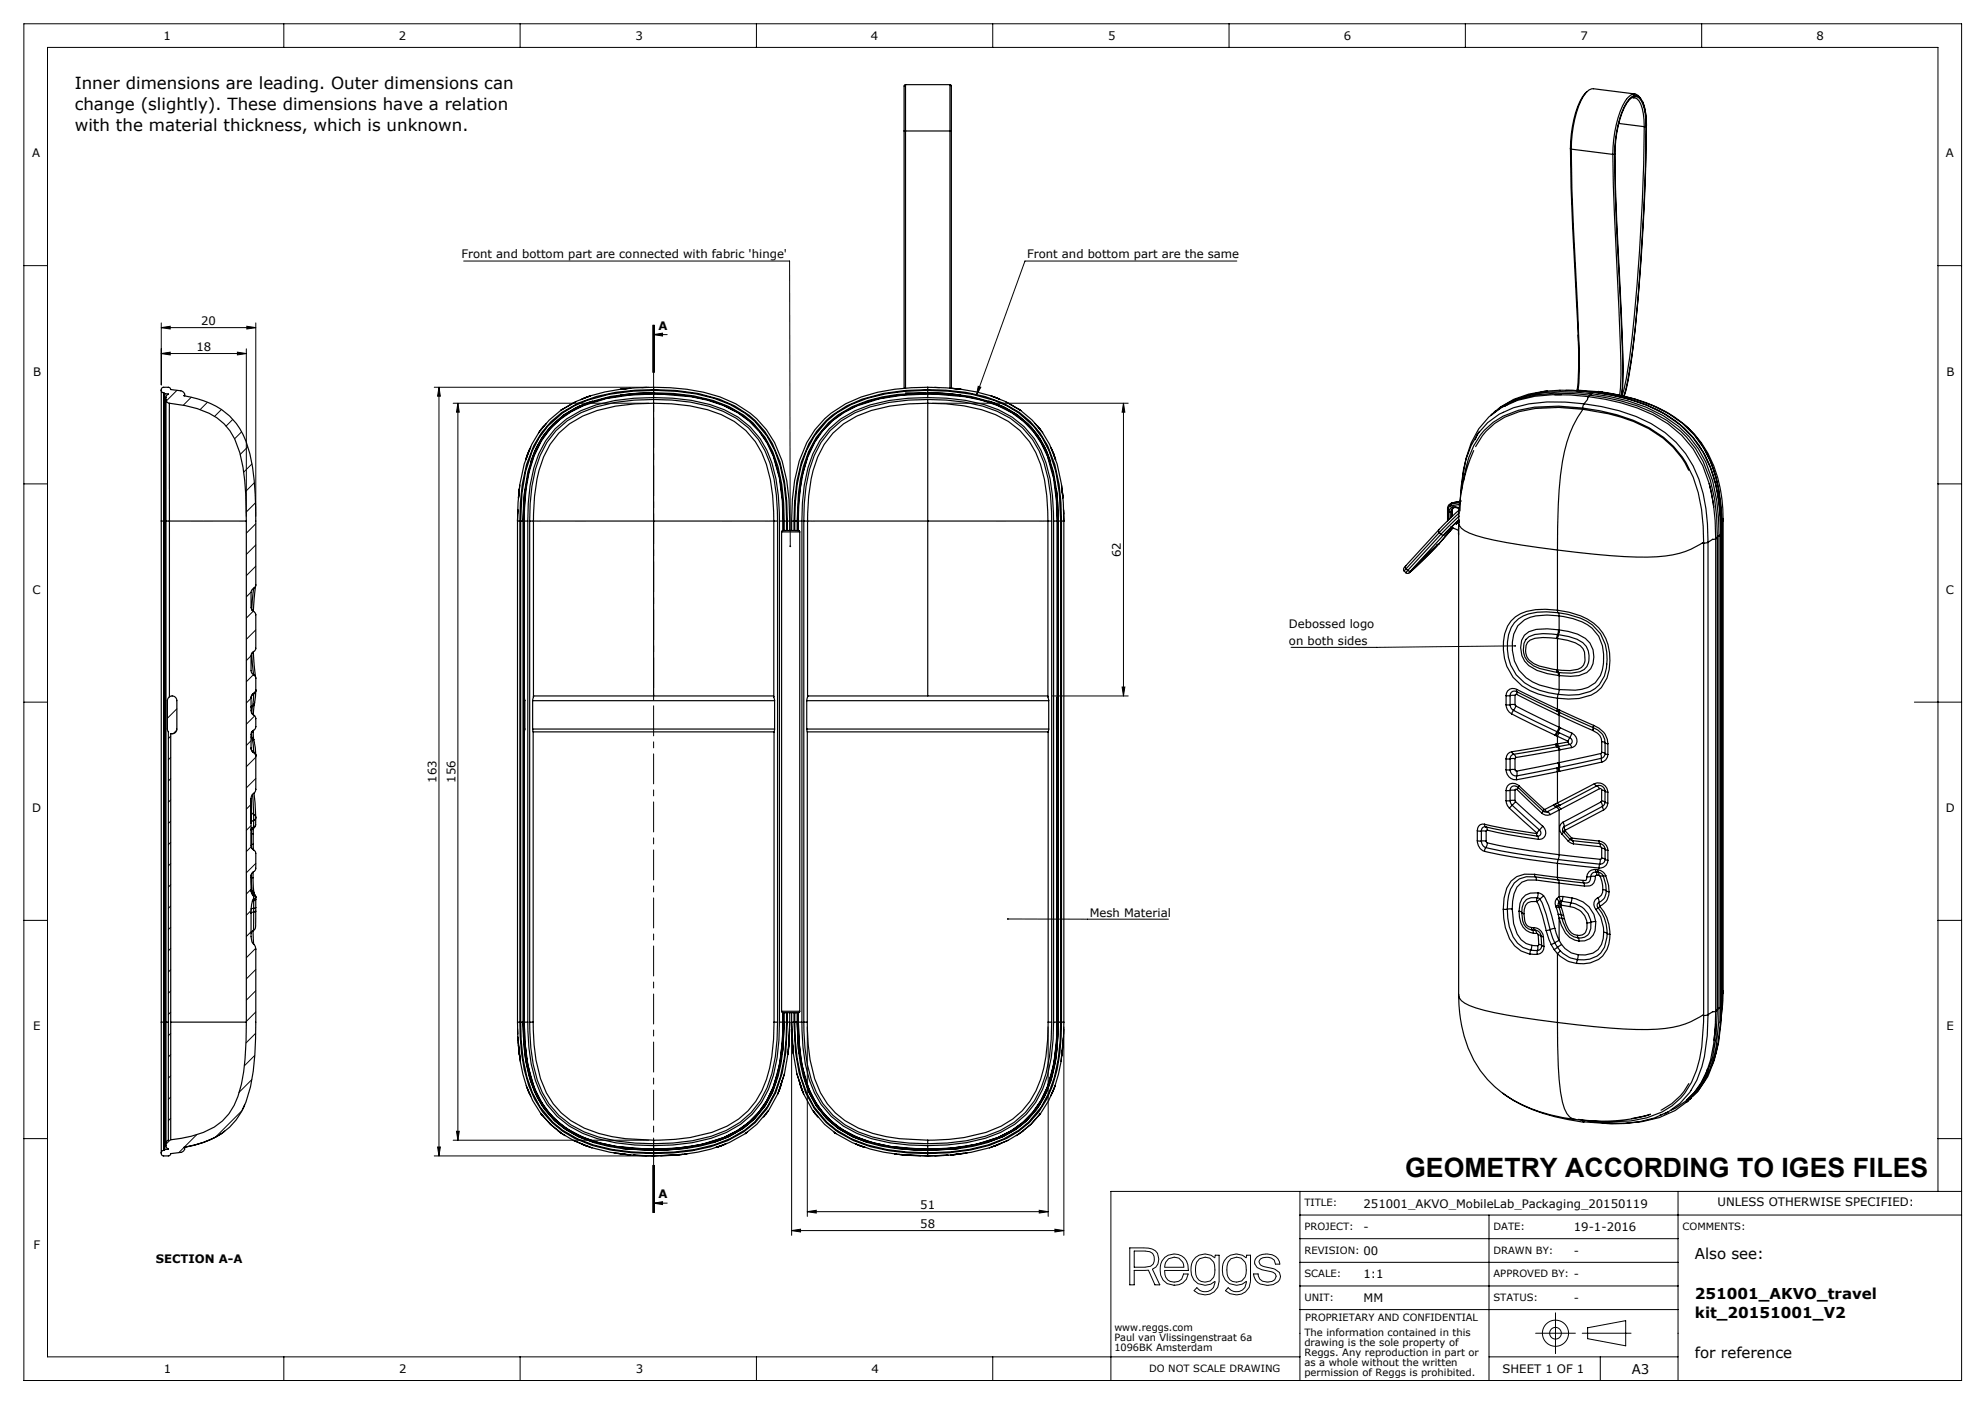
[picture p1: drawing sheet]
<svg xmlns="http://www.w3.org/2000/svg" width="420mm" height="297mm" viewBox="0 0 420 297" stroke-linecap="round" stroke-linejoin="round" font-family="sans-serif">
<defs><g id="words">
<text font-size="5.6" x="297.3" y="248.9">GEOMETRY ACCORDING TO IGES FILES</text>
<g font-size="3.5">
<text x="15.8" y="18.7">Inner dimensions are leading. Outer dimensions can</text>
<text x="15.8" y="23.3">change (slightly). These dimensions have a relation</text>
<text x="15.8" y="27.8">with the material thickness, which is unknown.</text>
</g>
<g font-size="3.2">
<text x="358.6" y="266.3">Also see:</text>
<text x="358.6" y="274.7">251001_AKVO_travel</text>
<text x="358.6" y="278.9">kit_20151001_V2</text>
<text x="358.6" y="287.2">for reference</text>
</g>
<text font-size="2.8" x="345.2" y="290.7">A3</text>
<g font-size="2.5">
<text x="34.6" y="8.4">1</text>
<text x="84.4" y="8.4">2</text>
<text x="134.4" y="8.4">3</text>
<text x="184.3" y="8.4">4</text>
<text x="234.4" y="8.4">5</text>
<text x="284.3" y="8.4">6</text>
<text x="334.4" y="8.4">7</text>
<text x="384.3" y="8.4">8</text>
<text x="6.8" y="33.3">A</text>
<text x="411.7" y="33.3">A</text>
<text x="97.6" y="54.7">Front and bottom part are connected with fabric 'hinge'</text>
<text x="217.3" y="54.7">Front and bottom part are the same</text>
<text x="42.5" y="68.8">20</text>
<text x="139.3" y="69.8">A</text>
<text x="41.5" y="74.3">18</text>
<text x="7" y="79.5">B</text>
<text x="411.8" y="79.4">B</text>
<text x="237.2" y="117.8" transform="rotate(-90 237.2 117.8)">62</text>
<text x="6.9" y="125.6">C</text>
<text x="411.7" y="125.6">C</text>
<text x="272.7" y="132.9">Debossed logo</text>
<text x="272.7" y="136.4">on both sides</text>
<text x="92.4" y="165.6" transform="rotate(-90 92.4 165.6)">163</text>
<text x="96.4" y="165.6" transform="rotate(-90 96.4 165.6)">156</text>
<text x="6.8" y="171.8">D</text>
<text x="411.7" y="171.9">D</text>
<text x="230.6" y="193.9">Mesh Material</text>
<text x="7" y="218">E</text>
<text x="411.8" y="218">E</text>
<text x="139.3" y="253.5">A</text>
<text x="194.7" y="255.8">51</text>
<text x="288.5" y="255.4">251001_AKVO_MobileLab_Packaging_20150119</text>
<text x="363.4" y="255.2">UNLESS OTHERWISE SPECIFIED:</text>
<text x="194.7" y="259.8">58</text>
<text x="288.5" y="260.4">-</text>
<text x="333" y="260.4">19-1-2016</text>
<text x="7.1" y="264.3">F</text>
<text x="33" y="267.2">SECTION A-A</text>
<text x="288.5" y="265.4">00</text>
<text x="333" y="265.4">-</text>
<text x="288.5" y="275.4">MM</text>
<text x="288.5" y="270.4">1:1</text>
<text x="333" y="270.4">-</text>
<text x="333" y="275.4">-</text>
<text x="34.7" y="290.4">1</text>
<text x="84.4" y="290.4">2</text>
<text x="134.5" y="290.4">3</text>
<text x="184.4" y="290.4">4</text>
<text x="317.9" y="290.4">SHEET 1 OF 1</text>
</g>
<g font-size="2.1">
<text x="276" y="255.2">TITLE:</text>
<text x="276" y="260.2">PROJECT:</text>
<text x="316" y="260.2">DATE:</text>
<text x="356" y="260.2">COMMENTS:</text>
<text x="276" y="265.2">REVISION:</text>
<text x="316" y="265.2">DRAWN BY:</text>
<text x="276" y="270.2">SCALE:</text>
<text x="276" y="275.2">UNIT:</text>
<text x="316" y="275.2">STATUS:</text>
<text x="316" y="270.2">APPROVED BY:</text>
<text x="235.8" y="281.5">www.reggs.com</text>
<text x="276.2" y="279.5">PROPRIETARY AND CONFIDENTIAL</text>
<text x="235.8" y="283.6">Paul van Vlissingenstraat 6a</text>
<text x="235.8" y="285.7">1096BK Amsterdam</text>
<text x="276" y="282.6">The information contained in this</text>
<text x="276" y="284.7">drawing is the sole property of</text>
<text x="276" y="286.8">Reggs. Any reproduction in part or</text>
<text x="243.1" y="290.2">DO NOT SCALE DRAWING</text>
<text x="276" y="289">as a whole without the written</text>
<text x="276" y="291.1">permission of Reggs is prohibited.</text>
</g>
</g></defs>
<g fill="none" stroke="#000" stroke-width=".21">
<path d="M5.1 5h410v287h-410zM60.1 5v5M110.1 5v5M160.1 5v5M210.1 5v5M260.1 5v5M310.1 5v5M360.1 5v5M5.1 56.2h5M98.1 55.2h69l.1 60.4M261.7 55.2h-44.8l-10.3 28.4M410.1 56.2h5"/>
<path d="M34.1 74.8l1.9-.3v.6zM34.1 69.3l1.9-.3v.6zM34.1 68.3v13.1M34.1 74.8h18M34.1 69.3h20M50.2 74.5l1.9 .3-1.9 .3zM52.1 73.8v35.4M52.2 69l1.9 .3-1.9 .3zM54.1 68.3v40.9M138.1 68.8v10M138.3 70.8h2.9M138.3 70.8l1.9-.3v.6z"/>
<path d="M138.3 68.8v10M138.5 68.8v10M37.4 82.6l-2.2 2.2M40.5 84l-1.7 1.7M43.9 85.1l-1.6 1.6M46.9 86.6l-1.5 1.5M49.2 88.7l-1.4 1.4M51.1 91.3l-1.5 1.5M52.4 94.6l-1.6 1.5M53.3 98.1l-1.8 1.8M91.9 81.9h45.4M92.9 81.9v162.6"/>
<path d="M92.9 81.9l.3 1.9h-.6zM95.9 85.3h41.4M96.9 85.3l.3 1.9h-.6zM96.9 85.3v155.9M197.3 85.3h41.4M207 81.7l.5 .2-.9 1.7zM237.7 85.3v61.9M237.7 85.3l.3 1.9h-.6zM5.1 102.4h5M53.8 102.1l-1.9 1.9M54.1 106.4l-2 1.9M54.1 110.8l-2 2"/>
<path d="M54.1 115.3l-2 2M54.1 119.8l-2 2M410.1 102.4h5M53.1 138.7l-1 1M53.1 125.3l-1 1M53.6 129.3l-1.5 1.5M54.1 133.2l-2 2M320.6 136.6l-29.3 .3h-18.1M5.1 148.5h5M36.1 155.7l-.5 .5M37.4 154.5l-.7 .7M37.4 149.9l-2 2"/>
<path d="M53.1 147.7l-1 1M53.1 156.7l-1 1M53.6 142.7l-1.5 1.5M53.9 151.4l-1.8 1.8M222.7 147.2h16M237.4 145.3h.6l-.3 1.9zM405.1 148.5h10M36.1 160.2l-.5 .5M36.1 164.7l-.5 .5M36.1 169.2l-.5 .5M36.1 173.7l-.5 .5M36.1 178.2l-.5 .5"/>
<path d="M53.1 170.2l-1 1M53.1 174.7l-1 1M53.1 179.1l-1 1M54.1 160.2l-2 2M54.1 164.7l-2 2M5.1 194.7h5M36.1 182.7l-.5 .5M36.1 187.2l-.5 .5M36.1 191.7l-.5 .5M36.1 196.1l-.5 .5M53.1 188.1l-1 1M53.1 197.1l-1 1"/>
<path d="M53.1 192.6l-1 1M54.1 182.6l-2 2M213.3 194.4h33.9M410.1 194.7h5M36.1 200.6l-.5 .5M36.1 205.1l-.5 .5M36.1 209.6l-.5 .5M36.1 214.1l-.5 .5M36.1 218.6l-.5 .5M54.1 218.6l-2 2M54.1 200.6l-2 2M54.1 205.1l-2 2"/>
<path d="M54.1 209.6l-2 2M54.1 214.1l-2 2M167.5 217.2v44.1M170.8 217.2v40.1M221.8 217.2v40.1M225.1 217.2v44.1M36.1 223.1l-.5 .5M36.1 227.6l-.5 .5M36.1 232.1l-.5 .5M36.1 236.6l-.5 .5M41.7 240l-3.9 3.8M51.2 235l-5.6 5.5"/>
<path d="M53.3 228.4l-2.8 2.7M53.9 223.3l-2.2 2.2M96.6 239.3h.6l-.3 1.9zM5.1 240.9h5M36.1 241l-1 1M91.9 244.5h45.4M92.6 242.6h.6l-.3 1.9zM95.9 241.2h41.4M138.1 246.5v10M138.3 254.5h2.9M138.3 254.5l1.9-.3v.6zM138.3 246.5v10"/>
<path d="M138.5 246.5v10zM170.8 256.3l1.9-.3v.6zM170.8 256.3h51M219.9 256l1.9 .3-1.9 .3zM275.1 252v40M275.1 257h140M315.1 257v35M355.1 252v40M410.1 252v-242h-400v277h265M410.1 240.9h5M415.1 252h-180v40M167.5 260.3l1.9-.3v.6z"/>
<path d="M167.5 260.3h57.6M223.2 260l1.9 .3-1.9 .3zM239 264h2.9a3.1 3.1 0 0 1 3 1.1 2.33 2.33 0 0 1-1.1 3.4l1.6 3.3h-1l-1.4-3.1h-3v3.1h-1zM240 264.6l3.3 .2a1.8 1.8 0 0 1 .1 3.1l-1.1 .2h-2.3zM246.5 266a2.99 2.99 0 0 1 3.4-.4 2.99 2.99 0 0 1 1.5 3.2l-5-.1a2.04 2.04 0 0 0 1.6 2.5 2.04 2.04 0 0 0 2.4-1.7h1a2.99 2.99 0 0 1-3.3 2.4 2.99 2.99 0 0 1-2.6-3.2 3.4 3.4 0 0 1 1-2.7zM247.3 266.3l1.2-.4a2.02 2.02 0 0 1 2 2.2h-4.1l.3-1.1zM248.5 271.8h.1M248.5 271.2h.1M248.5 265.9h.1M252.9 268.6v.1M253 266a3.1 3.1 0 0 1 4 .1l.1-.6h.8v5.6a3.1 3.1 0 0 1-2 2.7 3.1 3.1 0 0 1-3.2-.8l.5-.6a2.19 2.19 0 0 0 3.6-.1l.3-1.2a3.1 3.1 0 0 1-3.8 .4 3.1 3.1 0 0 1-1.3-3.6l.4-1.2zM255 265.9a2.2 2.2 0 0 0-2.1 2.8"/>
<path d="M255 265.9h.1M255 265.9a2.2 2.2 0 0 1 2.1 2.8M257.1 268.6a2.11 2.11 0 0 1-2.1 2.6 2.11 2.11 0 0 1-2.1-2.6M257.1 268.6v.1M259.6 268.6a2.16 2.16 0 0 0 2 2.6M259.6 268.6v.1M259.6 266a3.1 3.1 0 0 1 4.1 .1l.1-.6h.8v5.6a3.1 3.1 0 0 1-2 2.7 3.1 3.1 0 0 1-3.3-.8l.6-.6a2.19 2.19 0 0 0 3.5-.1l.3-1.2a3.1 3.1 0 0 1-3.7 .4 3.1 3.1 0 0 1-1.3-3.6l.3-1.2zM261.6 271.2h.1M261.6 265.9h.1M261.6 265.9a2.2 2.2 0 0 0-2 2.8M261.7 265.9a2.19 2.19 0 0 1 2 2.8M263.7 268.6v.1"/>
<path d="M263.7 268.6a2.15 2.15 0 0 1-2 2.6M265.5 267.3h.1M265.5 267.3a2.32 2.32 0 0 0 1.7 1.3l.6 .2a3.6 3.6 0 0 1 2 .7l.2 .5M270 270h.1M270.8 267.3v.1M270.8 267.3a2.5 2.5 0 0 0-2.9-2 2.08 2.08 0 0 0-2.4 1.6v.4M270.8 267.4h-.9a1.84 1.84 0 0 0-2.7-1.3 .95 .95 0 0 0-.8 .9 1.8 1.8 0 0 0 1.8 1.1 4.1 4.1 0 0 1 2.5 1.1l.2 .8a2.35 2.35 0 0 1-2.8 1.9 2.51 2.51 0 0 1-2.9-2.4h1a1.66 1.66 0 0 0 .9 1.5 2.77 2.77 0 0 0 2.6-.3l.3-.7M275.1 262h80M275.1 267h80M275.1 277h80M275.1 272h80M329.1 277.7v8.6"/>
<path d="M60.1 287v5M110.1 287v5M160.1 287v5M210.1 287v5M315.1 287h40M324.9 282h8.4M334.8 282h10.3M335.9 280.9l8.1-1.5v5.3l-8.1-1.5zM338.6 287v5"/>
<circle cx="329.1" cy="282" r="1.24"/>
<circle cx="329.1" cy="282" r="2.77"/>
</g>
<path d="M138.3 68.8v187.7" fill="none" stroke="#000" stroke-width=".21" stroke-dasharray="6.3 1.3 1.3 1.3" stroke-dashoffset=".8"/>
<g fill="#000">
<path d="M34.1 74.8l1.9-.3v.6zM50.2 74.5l1.9 .3-1.9 .3zM34.1 69.3l1.9-.3v.6zM52.2 69l1.9 .3-1.9 .3z"/>
<path d="M138.3 70.8l1.9-.3v.6zM138.3 254.5l1.9-.3v.6z"/>
<path d="M92.9 81.9l.3 1.9h-.6zM92.6 242.6h.6l-.3 1.9z"/>
<path d="M96.9 85.3l.3 1.9h-.6zM96.6 239.3h.6l-.3 1.9z"/>
<path d="M237.7 85.3l.3 1.9h-.6zM237.4 145.3h.6l-.3 1.9z"/>
<path d="M320.4 136.5v.2l.3 .1 .1-.2h-.2h.2l-.1-.1zM167.1 115.4v.3h.1v-.1v.1h.2l-.1-.3zM207 81.7l.5 .2-.9 1.7zM213.1 194.3v.1h.2h-.2a.19 .19 0 0 0 .2 .2 .19 .19 0 0 0 .1-.3 .19 .19 0 0 0-.3 0z"/>
<path d="M170.8 256.3l1.9-.3v.6zM219.9 256l1.9 .3-1.9 .3z"/>
<path d="M167.5 260.3l1.9-.3v.6zM223.2 260l1.9 .3-1.9 .3z"/>
</g>
<g fill="none" stroke="#000" stroke-width=".25">
<path d="M191.6 17.9l-.3 .3v9.5M191.6 17.9v9.8M191.6 17.9h9.4M201 17.9l.3 .3v9.5M201 17.9v9.8M335.8 19.4a11 11 0 0 0-2.8 5.9 27.8 27.8 0 0 0-.7 6.1M345.9 19.9l-8.8-1.1a3.6 3.6 0 0 0-2.6 2.5 25.1 25.1 0 0 0-2 10.2M191.3 27.7v54.5M191.3 27.7h.3M191.6 27.7v54.4M191.6 27.7h9.4M201 27.7h.3"/>
<path d="M201 27.7v54.4M201.3 27.7v54.5M332.3 31.4l.2 .1M332.3 31.4a776.2 776.2 0 0 0 1.5 36.9 77.7 77.7 0 0 1-.1 14l-.1 .3M332.5 31.5a747.9 747.9 0 0 0 1.3 34.4 127.1 127.1 0 0 1 .2 16.1l-.3 .7M332.5 31.5l8.8 1.2M341.3 32.7a800.9 800.9 0 0 0 1.2 32.8 134 134 0 0 1 .3 17.7l-.2 .4M341.6 32.6a927.9 927.9 0 0 0 1.6 38.8 69.5 69.5 0 0 1-.1 12.1l-.1 .2M341.6 32.6l-.3 .1M342.5 26.1l5.4 .7M345.6 20.7a1.19 1.19 0 0 1 1.2 .6 9.5 9.5 0 0 1 1.1 5.5M345.7 20.7h-.2"/>
<path d="M347.4 21.4a1.65 1.65 0 0 0-2.4-1.3 8.3 8.3 0 0 0-2.6 4.8 28 28 0 0 0-1.1 7.8M347.6 21.5a13.4 13.4 0 0 1 .8 5.1M347.9 26.8a449.4 449.4 0 0 1-3.1 48.9 28.3 28.3 0 0 1-1.6 8M348.3 26.7l-.4 .1M348.3 26.7a469.5 469.5 0 0 1-3 48.2 34 34 0 0 1-1.7 8.9M348.3 26.7a8.9 8.9 0 0 0-1.5-6 1.39 1.39 0 0 0-2.1 .4 19.3 19.3 0 0 0-3 11.4 712.3 712.3 0 0 0 1.4 34.3 118.3 118.3 0 0 1 .1 16.6l-.1 .3M348.4 26.7a9.1 9.1 0 0 0-1.6-6.2 1.42 1.42 0 0 0-2.1 .5 19.7 19.7 0 0 0-3.1 11.6M348.4 26.7a436.3 436.3 0 0 1-3.3 50.2 30.7 30.7 0 0 1-1.5 6.9M333.9 70.9l.2 5.9M34.1 82.6a.54 .54 0 0 1 .5-.7h1.1l.3 .2 .1 .3 2.1 .3a.77 .77 0 0 1 .9 .9l-.2 .1a17.2 17.2 0 0 1 11.1 5.9 18.9 18.9 0 0 1 3.4 9.2 76.6 76.6 0 0 1 .7 11.4v13.5M34.1 82.6l.2 .3 .3 .2M34.1 82.6v27.6"/>
<path d="M34.6 83.1v27.1M34.6 83.1h.1M34.6 83.1l.3 .2M34.9 83.3l.7 .1-.4 .5-.1 .6M34.9 83.3v26.9M35.1 84.5v25.7M35.1 84.5a.8 .8 0 0 0 .7 .8 21.4 21.4 0 0 1 10.1 3.1 12.4 12.4 0 0 1 4.8 7.4 54.2 54.2 0 0 1 1.4 14.4M35.8 85.4v24.8M39.1 83.7h.1M111.7 96l-.4 1.2M112 95l-.8 2.2M112.3 94.6l-1 2.6"/>
<path d="M114.1 91.4l-.1 .1M115 90.2l-.8 1M115.6 89.6l-1.3 1.5M119 86.6l-.4 .2h.1M121.8 85l-3 1.7M124.4 83.9l-1.5 .6M124.5 83.9l.4-.1-1.7 .6M125.4 84.8a18.8 18.8 0 0 0-13.1 12.9M133.2 82.2l-1.1 .1M133.5 82.1l-2.2 .2h.3M136.8 81.9l-1 .1M138.3 83.4a34.2 34.2 0 0 0-17.5 3.7 18.7 18.7 0 0 0-8.9 12.8 48.4 48.4 0 0 0-1 10.3"/>
<path d="M138.3 84.1a37.3 37.3 0 0 1 15 2.6 17.6 17.6 0 0 1 10 11.2 41.3 41.3 0 0 1 1.6 12.3M138.3 84.1a36.6 36.6 0 0 0-15.4 2.8 17.7 17.7 0 0 0-10 12.1l-.7 3.7-.4 3.7-.1 3.8M138.3 83.4v.7M138.3 85.3a35.3 35.3 0 0 0-15 2.7 17.3 17.3 0 0 0-9.7 13.3l-.5 3.7-.2 5.2M138.3 85.3v24.9M138.3 85.3a36.5 36.5 0 0 1 14.3 2.4 16.4 16.4 0 0 1 9.6 10.5 39.9 39.9 0 0 1 1.5 12M138.3 83.1h.1M138.3 82.4a36.5 36.5 0 0 1 17.2 3.5 19.1 19.1 0 0 1 9.5 11.8l1 4.1 .5 4.2 .1 4.2M138.3 81.9v.5M138.3 81.9a42.8 42.8 0 0 1 14.1 2.1 20 20 0 0 1 13.1 13.5l1 4.2 .4 3.9 .2 4.6M138.3 81.9a40.3 40.3 0 0 0-16.2 3 19.9 19.9 0 0 0-11.2 13.3l-.9 4.2-.4 3.9-.1 3.9M138.3 82.4a39 39 0 0 0-16 2.9 19.3 19.3 0 0 0-10.9 13l-.9 4.2-.4 3.8-.1 3.9"/>
<path d="M138.3 82.6v.5M138.3 82.6a44.9 44.9 0 0 1 12.8 1.6 19.6 19.6 0 0 1 14 14.4l.8 3.8 .4 3.9 .1 3.9M138.3 83.1a37.4 37.4 0 0 1 15.9 2.9 18.6 18.6 0 0 1 10.4 12.7 45.4 45.4 0 0 1 1.3 11.5M138.3 83.3a38.5 38.5 0 0 0-16.4 3.1 18.5 18.5 0 0 0-9.8 12.5l-.6 2.9-.4 2.9-.3 5.5M138.3 83.1l-3 .1-4 .4M138.3 83.1v.2M138.3 82.6a36.8 36.8 0 0 0-16.8 3.3 19.4 19.4 0 0 0-10.3 13.8l-.8 4.6-.2 5.9M138.3 83.1a36.4 36.4 0 0 0-16.5 3.2 18.9 18.9 0 0 0-10.1 13.5l-.8 4.5-.2 5.9M138.3 83.3a39.6 39.6 0 0 1 14.7 2.4 18.4 18.4 0 0 1 10.7 10.7l1.3 4.7 .6 4.9 .2 4.2M138.3 83.4a39 39 0 0 1 14.7 2.4 18.3 18.3 0 0 1 10.6 10.7l1.3 4.7 .6 4.8 .2 4.2M138.3 84.5a36.1 36.1 0 0 0-15.4 2.8 17.4 17.4 0 0 0-9.6 12l-.8 3.6-.3 3.7-.1 3.6M138.3 84.5v.8"/>
<path d="M138.3 84.5a37.2 37.2 0 0 1 14.7 2.5 17.2 17.2 0 0 1 9.9 11 40.7 40.7 0 0 1 1.6 12.2M138.3 82.4v.2M138.3 83.3v.1M191.6 83.1h4.3M196.3 83.4l-5.4 .2-4.9 .8a20.1 20.1 0 0 0-13.6 9.1 30.9 30.9 0 0 0-3.5 15.1v1.6M196.3 84.1a37.3 37.3 0 0 1 15 2.6 17.6 17.6 0 0 1 10 11.2 41.3 41.3 0 0 1 1.6 12.3M196.3 84.1a36.7 36.7 0 0 0-15.4 2.8 17.7 17.7 0 0 0-10 12.1l-.7 3.7-.4 3.7-.1 3.8M196.3 83.4v.7M196.3 85.3a35.3 35.3 0 0 0-15 2.7 17.3 17.3 0 0 0-9.7 13.3l-.5 3.7-.2 5.2M196.3 85.3v24.9M196.3 85.3a36.5 36.5 0 0 1 14.3 2.4 16.4 16.4 0 0 1 9.6 10.5 39.9 39.9 0 0 1 1.5 12M196.3 83.1h.1"/>
<path d="M196.3 81.9a42.8 42.8 0 0 0-14.1 2.1 20 20 0 0 0-13.1 13.5l-1 4.2-.4 3.9-.2 4.6M196.3 81.9v.5M196.3 82.4a36.5 36.5 0 0 0-17.2 3.5 19.1 19.1 0 0 0-9.5 11.8l-1 4.1-.5 4.2-.1 4.2M196.3 82.4a38.9 38.9 0 0 1 16 2.9 19.3 19.3 0 0 1 10.9 13l.9 4.2 .4 3.8 .1 3.9M196.3 81.9a40.3 40.3 0 0 1 16.2 3 19.9 19.9 0 0 1 11.2 13.3l.9 4.2 .4 3.9 .1 3.9M196.3 82.6a45 45 0 0 0-12.8 1.6 19.6 19.6 0 0 0-14 14.4l-.8 3.8-.4 3.9-.1 3.9M196.3 82.6v.5M196.3 83.1a36.7 36.7 0 0 0-16 2.9 18.6 18.6 0 0 0-10.3 12.7 43.6 43.6 0 0 0-1.3 11.5M196.3 83.3a38.5 38.5 0 0 1 16.4 3.1 18.5 18.5 0 0 1 9.8 12.5l.6 2.9 .4 2.9 .3 5.5M196.3 83.1v.2M196.3 83.1l3 .1 4 .4M196.3 83.4a39 39 0 0 1 14.7 2.4 18.3 18.3 0 0 1 10.6 10.7l1.3 4.6 .6 4.9 .2 4.2"/>
<path d="M196.3 83.1a36.4 36.4 0 0 1 16.5 3.2 18.9 18.9 0 0 1 10.1 13.5l.7 4.5 .3 5.9M196.3 82.6a36.8 36.8 0 0 1 16.8 3.3 19.4 19.4 0 0 1 10.3 13.8l.7 4.6 .3 5.9M196.3 83.3a39.6 39.6 0 0 0-14.7 2.4 18.4 18.4 0 0 0-10.7 10.7l-1.3 4.7-.6 4.9-.2 4.2M196.3 84.5a36.1 36.1 0 0 0-15.4 2.8 17.4 17.4 0 0 0-9.6 12l-.8 3.6-.3 3.7-.1 3.6M196.3 84.5v.8M196.3 84.5a37.2 37.2 0 0 1 14.7 2.5 17.2 17.2 0 0 1 9.9 11 40.7 40.7 0 0 1 1.6 12.2M196.3 82.4v.2M196.3 83.3v.1M197.8 81.9l1 .1M201.1 82.1l2.2 .2h-.3M201.4 82.2l1.1 .1M209.2 84.8a18.8 18.8 0 0 1 13.1 12.9"/>
<path d="M210.1 83.9l-.4-.1 1.7 .6M210.2 83.9l1.4 .6M212.8 85l3 1.7M215.6 86.6l.4 .2h-.1M219 89.6l1.3 1.5M219.6 90.2l.8 1M220.5 91.4l.1 .1M222.3 94.6l1 2.6M222.5 95l.9 2.2M222.9 96l.4 1.2M311.8 95.3a38.1 38.1 0 0 0-3.2 15.3 3 3 0 0 0 2.3 2.2 66 66 0 0 0 14.5 3l4.1 .6M312.2 94.5a13.9 13.9 0 0 1 9.3-7.4 40.9 40.9 0 0 1 18.8 .4 25 25 0 0 1 15.5 9.3l1.5 2.7"/>
<path d="M312.5 92.2l-.4 .8M313 91.3l-.5 .8M316.4 87l-.3 .3M318.9 85.7l-.5 .2M321.6 84.4l-.5 .2M327.4 82.7l-3.9 .9M330.4 83.5h-1.4M331.3 82.6l5.9 .4M333.7 82.5l4.4 .4M334.9 86.3a39 39 0 0 1 14 4.2 20.8 20.8 0 0 1 10.4 13.7l.7 3.6 .4 3.5 .1 3.6M334.9 86.3v.3a23.9 23.9 0 0 0-4.3 11 106 106 0 0 0-1.1 18.8M334.9 86.3l-5.1-.4a21.3 21.3 0 0 0-13.9 3.4 15.6 15.6 0 0 0-5.8 10l-.5 2.5"/>
<path d="M335.2 85.4l-.3 .9M335.2 85.4a39.8 39.8 0 0 1 14.2 4.2 21.6 21.6 0 0 1 11 14.9l.6 3.1 .3 3.2 .1 3.9M335.2 85.4a34 34 0 0 0-15 .9 15.1 15.1 0 0 0-10 10.8l-.5 2.2-.6 4.3-.2 4.5M335.9 84.3h.1M335.9 84.3l-.7 1.1M336.1 83.9a38.8 38.8 0 0 1 16.9 5.8 22.2 22.2 0 0 1 8.7 12.6l.8 3.9 .4 3.9 .1 3.9M336.1 83.9l-.2 .4M336.1 83.9a35.4 35.4 0 0 0-15 .8 15.9 15.9 0 0 0-10.9 12.2l-.6 3.4-.4 3.6M336.4 83.6a39.7 39.7 0 0 1 16.3 5.3 23 23 0 0 1 10.1 16.6l.4 3.8 .2 4.4M336.4 83.6a35.1 35.1 0 0 0-15.2 .8 16.4 16.4 0 0 0-5.8 3.5M336.4 83.6l-.3 .3M336.8 83.3a39.9 39.9 0 0 1 15.2 4.7 22.2 22.2 0 0 1 10.4 13.8l.8 4.1 .4 3.7 .1 3.8"/>
<path d="M336.8 83.3a38.5 38.5 0 0 0-13.2 .3 15 15 0 0 0-8 4.2M336.8 83.3l-.2 .3M337.1 83a40.2 40.2 0 0 1 15 4.5 22.4 22.4 0 0 1 10.9 15l.7 3.5 .3 3.5 .1 3.5M337.1 83a37.5 37.5 0 0 0-13.7 .4l-3.1 1.1-3.3 2M337.1 83l-.3 .3M337.2 82.9a35.3 35.3 0 0 1 17.4 6.2 23.2 23.2 0 0 1 8.8 14.9l.6 5.3 .1 3.7M337.2 82.9l-.1 .1M338.1 82.9a38.7 38.7 0 0 1 14.9 4.5 22 22 0 0 1 10.6 15.7l.5 4.5 .2 4.5M338.1 82.9l-.4 .1M338.1 82.8v.1M338.2 82.8a38.5 38.5 0 0 1 16 5.3 21.3 21.3 0 0 1 8.9 13.1 44.4 44.4 0 0 1 1.3 10.9M356.2 89.6a24.4 24.4 0 0 1 8.3 18.1l.1 2.1"/>
<path d="M34.1 110.2h.5M34.1 110.2v106M34.6 110.2h.1M34.6 110.2v106M34.6 110.2h.3M34.9 110.2h.2M34.9 110.2v106M35.1 110.2v106M35.8 110.2h-.7M35.8 110.2h16.3M35.8 110.2v37.2M52.1 110.2v106"/>
<path d="M109.5 110.2h.5M109.5 110.2v106M109.6 107.9l-.1 2.3M109.6 107.8l-.1 .9M109.8 103.9l.1-.4-.2 1.8M109.9 103.6l-.2 1.8M110 102.6l-.3 2.6M110 110.2h.2M110 110.2v106M110.2 110.2h.5M110.2 110.2v106M110.7 110.2h.1"/>
<path d="M110.7 110.2v106M110.8 110.2h.1M110.8 110.2v106M110.9 110.2h.8M110.9 110.2v37.4M111.1 103.5l-.3 2.8-.1 3.9M111.7 110.2v106M112.1 110.2v106M112.9 110.2h-.8M112.9 110.2h25.4M112.9 110.2v37.2M138.3 110.2v37"/>
<path d="M163.7 110.2h-25.4M163.7 110.2h.8M163.7 110.2v37.2M164.5 110.2v106M164.9 110.2v106M164.9 110.2h.8M165.4 112.5h3.8M165.4 112.5v101.4M165.7 110.2h.1M165.7 110.2v2M165.7 112.2l-.3 .3M165.7 112.2h.1"/>
<path d="M165.8 112.2h.1M165.8 110.2h.1M165.8 110.2v2M165.9 110.2h.5M165.9 110.2v2M165.9 112.2h2.9M166.4 110.2h.2M166.4 110.2v2M166.6 110.2h.5M166.6 110.2v2M167.1 110.2v2M167.5 110.2h.5"/>
<path d="M167.5 110.2v2M168 110.2h.2M168 110.2v2M168.2 110.2h.5M168.2 110.2v2M168.7 110.2h.1M168.7 110.2v2M168.8 110.2h.1M168.8 112.2h.1M168.8 110.2v2M168.8 112.2l.3 .1 .1 .2M168.9 110.2h.8"/>
<path d="M168.9 110.2v2M169.2 112.5v101.4M169.7 110.2v106M170.1 110.2v106M170.9 110.2h25.4M170.9 110.2h-.8M170.9 110.2v37.2M196.3 110.2v37M221.7 110.2h-25.4M221.7 110.2h.8M221.7 110.2v37.2M222.5 110.2v106"/>
<path d="M222.9 110.2h.8M222.9 110.2v106M223.5 103.5l.3 2.8 .1 3.9M223.7 110.2v37.4M223.7 110.2h.1M223.8 110.2h.1M223.8 110.2v106M223.9 110.2h.5M223.9 110.2v106M224.4 110.2h.2M224.4 110.2v106M224.6 110.2h.5"/>
<path d="M224.6 110.2v106M224.6 102.6l.3 2.6M224.7 103.6l.2 1.8M224.8 103.9l-.1-.4 .2 1.8M225 107.8l.1 .9M225 107.9l.1 2.3M225.1 110.2v106M297.5 119.7a.77 .77 0 0 0-.4 1.1M297.5 119.7l-.1 .3 .1 .3M304.3 115.1l-.2 .2M304.4 115.1l-3.3 3.3-2.7 2.6M304.4 115.1l-2.8 2.5-3.3 3.4"/>
<path d="M304.4 115.1l-3.1 3.2-3.1 2.9 .3-.5M304.4 115.1h.1M304.5 112l-.1 .3 .1 .4M304.5 112l-7 7.7M304.5 112.7l.4 .3M304.5 112.7l-7 7.6M304.9 113l.3 .2 .3-.1M304.9 113l-7 7.7M305.5 113.1l-7 7.6M306.2 112.4l-.6 .7M306.3 107.5l.2 .1M306.3 107.5v2.7"/>
<path d="M306.5 107.6v2.4M306.6 108.4v1.5M306.9 111.5l1.7 .7M306.9 107l-.3 .2-.1 .4M307 108.3l-.4 .1M307 108.3v1.2M307 106.7l-.1 .3M307 106.7a.86 .86 0 0 0-.7 .8M307.2 111.6l-1.7 1.6 3.2-3.2-3.2 3.1M307.3 108l-.3 .3M307.3 106.4l1.6-.3zM307.3 106.4l-.7 .4"/>
<path d="M307.3 106.4l-.3 .3M307.3 108h.1M307.3 108v1.2M307.4 111.7l-3 3.4M307.4 107.5l-.1 .5M308.5 108.1l-4 3.9M308.6 112.9v.2M308.6 111.8h.1M308.6 113h.1M308.6 111.4v.4M308.6 110.5v99.9M308.7 110.1l-.7 .7"/>
<path d="M308.7 110.4v-.3l-.6 .7M308.7 108h-.1M308.7 109.2l-3.8 3.8M308.7 108.5l-4.2 4.2M308.7 107.6a1.25 1.25 0 0 0-1.3-.4 1.25 1.25 0 0 0-.8 1.2M308.7 110.1h.1M308.7 107.7a1 1 0 0 0-1.1-.3 1 1 0 0 0-.6 .9M308.8 106.7l-1.9 .3M308.8 106.6l-.1 .3M308.9 106.3l-1.9 .4M309.1 106l-.1 .1M309.2 105.9l-.2 .2"/>
<path d="M329.5 116.4v12.7M360.5 114.9l-.3-.1a19.7 19.7 0 0 1-11.6 3.1l-7.9-.4-11.2-1.1M360.5 114.9v99.9M361.4 114.7l-.9 .2M361.4 114.7v99.9M361.6 102.3l.5 1.9 .5 3M363 114l-.6 .1-1 .6M363 114v99.9M363.4 113.7v99.9M363.4 113.7l-.4 .3M363.7 113.4l-.3 .1M363.7 113.4v99.9"/>
<path d="M364.1 113l-.4 .4M364.1 113h.1M364.1 113v100M364.3 112.1v100M364.3 112.1l-.2 .3M364.3 112.1h.1M364.6 109.8l-.3 .8M364.6 109.7v.1M364.6 109.7v100M53.3 138.2l.4 4.6M53.6 137.9l.5 5.6M53.7 124.4l-.4 .4-.2 .5v3.3l.2 .4 .7 .7 .1 .4v7.2l-.2 .4-.6 .5-.2 .5v3.2l.2 .6 .4 .3"/>
<path d="M53.7 124.4l-.4 4.6M54.1 123.7l-.1 .4-.3 .3M54.1 123.7l-.5 5.6M297.5 121.1l.3 .2 .3-.1M297.5 120.3l-.4 .5 .4 .4 .4-.5M297.5 120.3l.4 .4M297.9 120.7l.3 .1 .3-.1M298.3 121h.1M329.4 135.1a10.6 10.6 0 0 0-5.7 .3 3.1 3.1 0 0 0 .8 5l1.2 .5 3.7 .8M329.4 135.1h.1M329.5 135.1h.1M329.5 129.1a14 14 0 0 1 8.7 3.7 10.6 10.6 0 0 1 1.8 10.6 6.8 6.8 0 0 1-5.9 4.4l-2.3 .1-2.3-.2"/>
<path d="M329.5 129.1a12.6 12.6 0 0 0-8.8 1.4 6.8 6.8 0 0 0-2.6 5.3 10.2 10.2 0 0 0 7.4 11l4 .9M329.5 129.1l.2 .5M329.5 135.1a11.1 11.1 0 0 1 4.9 1.5 3.3 3.3 0 0 1 .2 4.6 8 8 0 0 1-5.1 .5M329.5 135.1v6.6M329.6 134.2a10.8 10.8 0 0 0-6.1 .5 3.4 3.4 0 0 0-.8 4.3l.5 .9a10.3 10.3 0 0 0 6.4 2.3M329.6 134.2l-.2 .9M329.6 134.2l.1 .1M329.7 134.3h.1M329.7 129.6a14.1 14.1 0 0 1 7.2 2.6 9 9 0 0 1 3.1 8.3 6.3 6.3 0 0 1-5.9 6.4l-2.2 .2-2.2-.2M329.7 129.6l.2 .7M329.7 129.6a11.9 11.9 0 0 0-8.4 1.3 6.3 6.3 0 0 0-2.3 4.9 9.3 9.3 0 0 0 6.8 10.2l3.9 .9M329.7 134.3a11.7 11.7 0 0 1 5.2 1.7 4 4 0 0 1 .3 5.6 8.4 8.4 0 0 1-5.5 .6"/>
<path d="M329.7 134.3l-.2 .8M329.8 133.2h.1M329.8 133.2l-2.4-.2-2.4 .1a3.5 3.5 0 0 0-3.3 3.9 5 5 0 0 0 3.5 4.8l2.2 .7 2.4 .4M329.8 133.2l-.2 1M329.9 130.3a13.9 13.9 0 0 1 7 2.6 8.6 8.6 0 0 1 2.4 7.6 5.6 5.6 0 0 1-6 5.5l-3.4-.1M329.9 133.2h.1M329.9 130.3a13.2 13.2 0 0 0-7.3 .8 6.5 6.5 0 0 0-2.6 6.5 7.9 7.9 0 0 0 5.8 7.3l4.1 1M329.9 133.2l-.2 1.1M329.9 130.3v2.9M329.9 133.2a9.1 9.1 0 0 1 6.5 2.8 5.3 5.3 0 0 1 .2 5.5l-.9 .8-1.6 .6-1.8 .2-2.4-.2M53.1 147.6l.1 3.1 .7 .8 .2 .5-.1 2.1-.6 .6-.3 .6v3M53.1 158.3l.3 .7"/>
<path d="M53.1 158.3l.2 .5 .4 .3M53.1 155.9l.2 .1M53.3 156l.4 3.1M53.3 156l.4 .5M53.4 146.9l-.3 .7M53.4 159l.3 .2M53.4 159l.5 .4 .2 .5M53.4 149.3l-.1 1.5M53.4 149.3l-.3 .3M53.4 149.3h.1M53.6 154.5v.4h-.4l.1 1.1M53.6 154.8l.1 1.7"/>
<path d="M53.7 156.5l.2 .7M53.7 146.7l-.3 .2M53.7 159.2l.2 .2 .2 .6M53.7 146.8l-.3 2.5M53.7 146.8l-.4 .3-.2 .5M53.7 159.1l.3 .3 .1 .4M53.7 146.7v.1M53.7 159.1v.1M53.7 142.8l.2 .2 .2 .5M53.9 148.6l-.3 2.7M53.9 157.4l.2 2.4M53.9 148.5l-.1 .5-.4 .3"/>
<path d="M54.1 146.1l-.1 .4-.3 .3M54.1 146.1l-.2 2.2M54.1 146v.1M54.1 159.8v.1M54.1 159.9v.1M54.1 160v7.1l-.2 .5-.7 .8-.1 .5v10l.2 .5 .8 .9v3.4l-.1 .4-.6 .5-.3 .5v3.3M54.1 145.9l-.1 .4-.3 .4M54.1 145.9l-.1 .5-.3 .3M54.1 143.5v2.4M110.9 154.2v.6M110.9 148.2v6M110.9 148.2h.1"/>
<path d="M110.9 154.2h.1M110.9 154.8v61.4M110.9 154.8h.1M110.9 147.6v.6M110.9 147.6l.1 .6M111 154.2l-.1 .6M111 148.2v6M112.7 154.2l.1 .6M112.7 148.2v6M112.7 148.2h51.2M112.7 154.2h51.2M112.8 154.8v61.4"/>
<path d="M112.8 154.8h51M112.9 147.4l-.2 .8M112.9 147.4v-.2h50.8v.2M163.7 147.4l.2 .8M163.8 154.8v61.4M163.9 154.2l-.1 .6M163.9 148.2v6M170.7 154.2l.1 .6M170.7 148.2v6M170.7 148.2h51.2M170.7 154.2h51.2M170.8 154.8v61.4"/>
<path d="M170.8 154.8h51M170.9 147.4l-.2 .8M170.9 147.4v-.2h50.8v.2M221.7 147.4l.2 .8M221.8 154.8v61.4M221.9 154.2l-.1 .6M221.9 148.2v6M223.5 154.2l.2 .6M223.5 148.2v6M223.5 148.2h.2M223.5 154.2h.2M223.7 154.8v61.4"/>
<path d="M223.7 154.8h.1M223.7 147.6v.6M223.7 147.6l-.2 .6M223.7 154.2v.6M223.7 148.2v6M318.7 149.1a2.21 2.21 0 0 0 1.1 1.9M318.7 147.2v1.9M319.5 147.1l-.8 .1M319.5 149.1h-.8M319.5 149.1a1.38 1.38 0 0 0 .7 1.2M319.5 147.1v2M319.8 151l9.3 4.5"/>
<path d="M319.9 159a1.44 1.44 0 0 0-1.2 1.5M319.9 159l.4 .6M320.2 150.3l9.2 4.5M320.2 150.3l-.4 .7M320.3 159.6l.4 .6M320.3 159.6a.9 .9 0 0 0-.8 .9M320.6 149l.1 .3M320.6 147.1h-1.1M320.6 149l-1.1 .1M320.6 147.1v1.9M320.7 149.3l9.2 4.5M320.7 149.3l-.5 1"/>
<path d="M320.9 146.9l8.8 4.3M320.9 146.9h-.2l-.1 .2M320.9 146.3l8.6 4.2M320.9 146.3v.6M320.9 146.3a.92 .92 0 0 0-1.4 .8M320.9 145.8l8.6 4.2M320.9 145.8a1.48 1.48 0 0 0-2.2 1.4M320.9 145.8v.5M329.1 155.5l.2 .1M329.1 157.4l-9.2 1.6M329.1 157.4l.3 .6M329.3 155.6l.2 .2"/>
<path d="M329.3 157.4l.3 .5M329.3 157.4h-.2M329.4 141.7l.2 .5M329.4 141.7h.1M329.4 154.8l-.3 .7M329.4 154.8l.2 .1M329.4 158l-9.1 1.6M329.4 158l.5 .6M329.5 150.5l.5 .2M329.5 141.7h.1M329.5 150l.3 .1M329.5 157.4h-.2"/>
<path d="M329.5 141.7l.2 .5M329.5 150v.5M329.5 155.8l2.3 1M329.5 157.4l.4 .5M329.5 147.7v2.3M329.5 155.8v1.6M329.6 142.2l.2 .7M329.6 142.2h.1M329.6 154.9l.3 .1M329.6 154.9l-.3 .7M329.6 157.9l.5 .7M329.6 157.9l-.2 .1"/>
<path d="M329.7 151.2l.2 .1M329.7 142.2l.2 .7M329.7 142.2h.1M329.7 146.9l-.2 .8M329.8 142.9h.1M329.8 150.1l-.1 1.1M329.8 150.1l.2 .1M329.9 145.9l-.2 1M329.9 142.9h.1M329.9 153.8l.2 .1M329.9 151.3l7.1 3.2M329.9 153.8l-.5 1"/>
<path d="M329.9 158.6l-9.2 1.6M329.9 142.9v3M329.9 151.3v2.5M329.9 158.6v2.7M329.9 157.9h-.3M329.9 155l2.2 1M329.9 155l-.4 .8M330 150.7l7.1 3.2M330 150.7l-.1 .6M330 150.2l7.2 3.3M330 150.2v.5M330.1 158.6h-.2"/>
<path d="M330.1 153.9l2.5 1.2M330.1 153.9l-.5 1M331.8 157l.3 .5M331.8 157l-2.3 .4M331.8 156.8v.2M332.1 157.5l.5 .6M332.1 157.5l-2.2 .4M332.1 156a.76 .76 0 0 1 .6 .8 .76 .76 0 0 1-.6 .7M332.1 156l-.3 .8M332.6 158.1l-2.5 .5M332.6 155.1a1.59 1.59 0 0 1 1.1 1.5 1.59 1.59 0 0 1-1.1 1.5M332.6 155.1l-.5 .9"/>
<path d="M337 154.5h.1M337 154.5a2.47 2.47 0 0 1 1.9 2.4M337.1 153.9l-.1 .6M337.1 153.9h.1M337.1 153.9a3.5 3.5 0 0 1 2.5 3.2M337.2 153.5h.1M337.2 153.5a4.2 4.2 0 0 1 3 3.8M337.2 153.5l-.1 .4M338.7 159.4l-8.8 1.9M338.7 159.4l.1 1M338.9 159.1l-.2 .3M338.9 156.9l.7 .2"/>
<path d="M338.9 159.1l.7 .3M338.9 156.9v2.2M339.6 157.1l.6 .2M339.6 159.4l.6 .2M339.6 159.4a1.01 1.01 0 0 1-.8 1M339.6 157.1v2.3M340.2 159.6a1.63 1.63 0 0 1-1.3 1.6M340.2 157.3v2.3M53 169l.1 2.5M53.1 171.5v2.7l.2-.4 .4-.3M53.1 171.5l.2 .5 .4 .3M53.2 176.4h.4"/>
<path d="M53.2 178.6v.8M53.2 178.6h.4M53.2 176.4v2.2M53.2 175.6v.8M53.4 168.1l.3 4.2M53.6 176.4v2.2M53.6 178.6v1.2M53.6 175.2v1.2M53.6 175.2l-.4 .5M53.7 175l-.4 .2-.2 .4M53.7 175l-.1 .2M53.7 172.3v1.2"/>
<path d="M53.7 172.3l.3 .2 .1 .4M53.7 173.5v1.5M53.7 167.9l.4 5M54.1 174.5l-.1 .4-.4 .3M54.1 172.9v.1M54.1 173l-.1 .3-.3 .2M54.1 173v1.5l-.4 .5M312.6 177.9a2.28 2.28 0 0 0 1.5 2.2M312.6 175.7l.8 .1M312.6 177.9h.8M312.6 175.7v2.2M313.4 175.8h1.1"/>
<path d="M313.4 177.9l.4 1 .6 .4M313.4 177.9h1.1M313.4 175.8v2.1M314.1 174.4l4.6 .9 6.4 1M314.1 174.4a1.21 1.21 0 0 0-1.5 1.3M314.1 174.4l.3 .5M314.4 179.3l-.3 .8M314.4 179.3l.7 .2a149.6 149.6 0 0 0 14.6 2.3M314.4 174.9l4.5 1 6.4 1M314.4 174.9l.2 .3 .1 .4M314.4 174.9a.75 .75 0 0 0-1 .9M314.5 177.9l.2 .4"/>
<path d="M314.5 175.8v2.1M314.7 178.3a128.8 128.8 0 0 0 15.2 2.5M314.7 175.6l-.2 .2M314.7 175.6l4.4 .9 6.4 1.1M314.7 178.3l-.3 1M318.7 162.8a2.09 2.09 0 0 0 2.2 2.1M318.7 169.4l.3 1 .4 .6M318.7 160.5v2.3M318.7 167.2v2.2M319.4 171l5.8 5.2M319.5 160.5h-.8M319.5 162.8h-.8"/>
<path d="M319.5 162.8a1.29 1.29 0 0 0 1.4 1.3M319.5 167.2h-.8M319.5 169.4h-.8M319.5 169.4l.5 .9M319.5 160.5v2.3M319.5 167.2v2.2M320 170.3l5.7 5.3M320 170.3l-.6 .7M320.6 162.8l.3 .3M320.6 169.3l.1 .3M320.6 160.5h-1.1M320.6 162.8h-1.1"/>
<path d="M320.6 167.2h-1.1M320.6 169.3l-1.1 .1M320.6 160.5v2.3M320.6 167.2v2.1M320.7 169.6l5.7 5.2M320.7 169.6l-.7 .7M320.7 160.2l-.1 .3M320.9 163.1v1M320.9 164.1v.8M321 167h-.3l-.1 .2M321 167l5.2 5M321.2 166.6l5.3 5"/>
<path d="M321.2 166.6l-.2 .4M321.2 166.6a.96 .96 0 0 0-1-.3 .96 .96 0 0 0-.7 .9M321.4 166.3l5.4 4.9M321.4 166.3a1.54 1.54 0 0 0-1.7-.6 1.54 1.54 0 0 0-1 1.5M321.4 166.3l-.2 .3M325.1 176.3l.2 .6M325.2 176.2l-.1 .1M325.3 176.9l.2 .7M325.7 175.6l-.5 .6M325.7 175.6a.72 .72 0 0 1 .3 .8 .72 .72 0 0 1-.7 .5M326.2 172a1.6 1.6 0 0 0 1.8 .3M326.4 174.8a1.5 1.5 0 0 1 .7 1.7 1.5 1.5 0 0 1-1.6 1.1"/>
<path d="M326.4 174.8l-.7 .8M326.5 171.6l-.3 .4M326.5 171.6l.5 .2 .4-.1M326.8 171.2h.1M326.8 171.2l-.3 .4M326.8 171.2l.6 .5M327.4 171.7l.6 .6M328.7 170.3l-1.9 .9M328.7 170.3l.5 .4M329.1 170.1l-.4 .2M329.1 170.1l.5 .5M329.2 170.7l-1.8 1"/>
<path d="M329.2 170.7l.7 .6M329.5 162.4v.8M329.5 162.4l-8.6 1.7M329.5 163.2l-8.6 1.7M329.5 169.9l-.4 .2M329.5 169.9l.6 .4M329.5 163.2v6.7M329.6 170.6l.6 .6M329.6 170.6l-.4 .1M329.7 161.4l-8.8 1.7M329.7 161.4l.1 1.8M329.8 163.2h-.3"/>
<path d="M329.9 161.3l.1 1M329.9 161.3l-.2 .1M329.9 171.3l-1.9 1M329.9 171.3v9.5M330 162.3v.8M330 162.3l-.5 .1M330 163.1l-.2 .1M330.1 170.3l-.5 .3M330.2 171.2l-.3 .1M330.4 176.4l1.4 1.5M330.7 175.8l.1 .2M330.7 175.8l.2 .3"/>
<path d="M330.7 173.9a1.55 1.55 0 0 0-.3 2.5M330.7 173.9l.3 1M330.8 176l1.4 1.6M330.8 176l-.4 .4M331 174.9l.2 .7M331 174.9l-.3 .3v.6M331.2 175.8l1.3 1.5M331.2 175.8l-.4 .2M331.2 175.6v.2M331.8 177.9l1.1 .6M332.2 177.6l.5 .2M332.2 177.6l-.4 .3"/>
<path d="M332.5 177.3h.1M332.5 177.3l-.3 .3M332.6 177.3l5.7 .6M332.6 177.3l.1 .5M332.7 177.8l5.8 .6M332.7 177.8l.2 .7M332.9 178.5l5.7 .6M337.3 165.8a2.02 2.02 0 0 1 2.9 1.8M337.3 165.8l-7.8 4.1M337.3 165.8l.5 .5M337.8 166.3a1.25 1.25 0 0 1 1.8 1.1M337.8 166.3l-7.7 4"/>
<path d="M337.8 166.3l.6 .5M338.3 177.9a2.06 2.06 0 0 1 1.9 2M338.3 177.9l.2 .5M338.4 166.8l.3 .1 .2 .2M338.4 166.8l-8.2 4.4M338.5 178.4a1.28 1.28 0 0 1 1.1 1.3M338.5 178.4l.1 .7M338.6 179.1l.3 .3M338.7 169.6l-8 4.3M338.7 169.6l.4 1M338.8 160.4l.1 .8M338.8 160.4l-8.8 1.9"/>
<path d="M338.9 169.4l.7 .3M338.9 169.4l-.2 .2M338.9 167.1l.7 .3M338.9 167.1v2.3M338.9 179.4l.7 .3M338.9 179.4v2.1M338.9 161.2l-8.9 1.9M339.1 170.6l.2 .7M339.1 170.6l-8.1 4.3M339.3 171.3l-8.1 4.3M339.6 169.7l.6 .2M339.6 169.7l-.1 .4-.4 .5"/>
<path d="M339.6 167.4l.6 .2M339.6 167.4v2.3M339.6 179.7l.6 .2M339.6 179.7v2.1M340.2 169.9a1.62 1.62 0 0 1-.9 1.4M340.2 167.6v2.3M340.2 179.9v2.1M53.1 188.2l.2 .2M53.1 188.2l.2 .6 .4 .3M53.1 188.4l.3 .9M53.1 193.2v4.9a1.78 1.78 0 0 0 .6 1.6M53.1 188.4l.2 .4 .4 .4"/>
<path d="M53.1 185.7h.1M53.1 192.3v.9M53.2 185.7l.1 2.7M53.2 185.7h.3M53.2 185v.7M53.3 188.4l.1 .4M53.3 188.4l.4 .5M53.4 189.3l.3 .4M53.4 190.6l-.3 1.7M53.4 189.3l.3 .1M53.5 196.9l.2 2.8M53.5 185.7l.2 3.2"/>
<path d="M53.6 184.5l-.1 1.2M53.6 190.2l-.2 .4M53.6 196.9l-.5 .5M53.7 192.9l-.6 .3M53.7 192.1v.8M53.7 192.1l-.6 .2M53.7 189.7v.4M53.7 190.1v.1M53.7 190.1l-.1 .1M53.7 190.5v1.6M53.7 190.5l-.3 .1M53.7 190.2h-.1"/>
<path d="M53.7 190.2v.3M53.7 199.7l.3 .6 .1 .5v15.4a65 65 0 0 1-1.1 13.7 14.6 14.6 0 0 1-7.3 10.6 21.9 21.9 0 0 1-6.8 2.2l.2 .2a.75 .75 0 0 1-.9 .9l-2.1 .2-.3 .5h-1.3a.54 .54 0 0 1-.4-.6M53.7 189.4v.3M53.7 189.4l.4 .4M53.7 189.2l.3 .2 .1 .4M53.7 189.2v.2M53.7 188.9l.1 .2M54.1 192.7v2a2.45 2.45 0 0 1-.3 2l-.2 .1 .1-3.9M54.1 192.7l-.4 .2M54.1 192l-.4 .1M54.1 192v.7M54.1 190.3l-.4 .2"/>
<path d="M54.1 190.3v1.7M54.1 189.8h.1M54.1 189.8v.1M54.1 189.9l-.4 .3M54.1 189.9v.4M314.1 180.1l.8 .2a150.4 150.4 0 0 0 14.6 2.3M318.1 192.3a11.6 11.6 0 0 0 2.4 7.8l1.3 1.1 1.9 .6M318.9 192.3h-.8M318.9 192.3a10.8 10.8 0 0 0 2.2 7.2l1.2 .9 1.6 .6M320 192.3l.3 3.1a5 5 0 0 0 3.8 4.6M320 192.3h-1.1M321.4 192.7a4.4 4.4 0 0 0 2.3 4.5l.7 .2"/>
<path d="M321.4 192.7l.6 .3M322 193l.4 .3M322 193a3.1 3.1 0 0 0 2.1 3.7h.1M322.4 193.3l.2 1.6a1.56 1.56 0 0 0 1.5 1.3M324.1 196.2h.4M324.1 196.2l.1 .5M324.1 200h1.3M324.1 200l-.2 1M324.2 196.7l.2 .7M324.2 196.7l.6 .1M324.4 197.4l.7 .1M324.5 196.2a2.1 2.1 0 0 1 2.1 2"/>
<path d="M324.5 196.2l.3 .6M324.7 185l4.8 .6M324.7 185a4.9 4.9 0 0 0-5.9 2.9l-.6 2.1-.1 2.3M324.7 185l.2 .5M324.8 196.8h.1a1.31 1.31 0 0 1 1.2 1.2M324.8 196.8l.3 .7M324.9 185.5l4.8 .6M324.9 185.5a4.5 4.5 0 0 0-5.7 3.9l-.3 2.9M324.9 185.5l.2 .7M325.1 186.2l4.8 .6M325.1 186.2a3.8 3.8 0 0 0-4.7 2.9l-.3 1.5-.1 1.7M325.1 190.7h-1.1a1.69 1.69 0 0 0-1.5 1.7l-.1 .9"/>
<path d="M325.1 190.7h.1M325.1 197.5l.4 .3M325.2 190.7a24 24 0 0 1 2 6.2M325.3 189.9l.5 .3M325.3 189.9a2.48 2.48 0 0 0-3.2 2.1l-.1 1M325.3 189.9l-.2 .8M325.4 188.9l.9 .3 .3 .3M325.4 188.9a3.1 3.1 0 0 0-3.8 2.2l-.2 1.6M325.4 188.9l-.1 1M325.5 197.8l.1 2M325.5 197.8l.6 .2M325.6 199.8l-.2 .2"/>
<path d="M325.6 199.8l.6 .2M325.8 190.2a23.4 23.4 0 0 1 2.2 6.4M325.8 190.2l-.6 .5M326.1 198l.5 .2M326.1 198l.1 2M326.6 198.2l.1 2M326.6 189.5l1.1 2.1 1.3 4.8M326.6 189.5l-.8 .7M327.2 196.9l1 2.9M328 196.6l-.8 .3M328 196.6l1 2.8M328.2 199.8l.7 1.1"/>
<path d="M329 199.4l-.8 .4M329 199.4l.6 1M329 196.4l.9 2.5M329 196.4l-1 .2M329.2 191.7l.1 .3M329.3 192l.4 1.4M329.4 190.1a1.53 1.53 0 0 0-.2 1.6M329.4 190.1l.4 .8M329.5 185.6l5.4 .6M329.5 182.6l8.8 1M329.5 185.6l.2 .5M329.5 182.6v3"/>
<path d="M329.7 181.8l-.2 .8M329.7 181.8l8.8 1M329.7 186.1l5.4 .7M329.7 186.1l.2 .7M329.7 193.4l.2 .8M329.7 193.4l.6 .1M329.7 191.6l.2 .4M329.7 191.6l-.5 .1M329.8 190.9l.4 .6M329.8 190.9l-.1 .3v.4M329.9 192l.4 1.5M329.9 192h-.6"/>
<path d="M329.9 180.8l8.7 1M329.9 180.8l-.2 1M329.9 198.9l.5 .9M329.9 194.2l.5 1.5a4.4 4.4 0 0 0 3.7 3.4M329.9 186.8l5.3 .6M329.9 189.7l-.5 .4M329.9 194.2l.6 .1M329.9 189.7l.2 1M329.9 198.9l-.9 .5M329.9 186.8v2.9M329.9 194.2v4.7M330.1 190.7l.1 .8"/>
<path d="M330.1 190.7l-.3 .2M330.2 191.6l.1 .3M330.2 191.6h-.5M330.2 191.5v.1M330.2 191.5h.1M330.3 191.5h-.1M330.3 191.5l1.9 .3M330.3 193.5l.5 .1M330.3 193.5l.2 .8M330.3 191.9l.5 1.7M330.3 191.9l-.4 .1M330.4 199.8l.7 .9 1.3 .9 1.5 .4"/>
<path d="M330.4 199.8l-.8 .6M330.5 190.7l1.9 .3M330.5 190.7l-.2 .8M330.5 190.7h-.4M330.5 194.3a5.2 5.2 0 0 0 2.5 3.9l.9 .2M330.5 194.3h.5M330.7 189.6l1.9 .4M330.7 189.6l-.8 .1M330.7 189.6l-.2 1.1M330.8 193.6l.2 .7M331 194.3a4.4 4.4 0 0 0 2 3.4l.8 .2M332.2 191.8a4 4 0 0 1 3.6 3.4"/>
<path d="M332.4 191a4.8 4.8 0 0 1 4.2 4.1M332.4 191l-.2 .8M332.6 190a5.8 5.8 0 0 1 5 4.9M332.6 190l-.2 1M333.8 197.9l.1 .5M333.9 198.4l.2 .7M334.9 186.2l.2 .6M335.1 186.8l.1 .6M335.8 185.5l-.2 .7h-.7M335.8 195.2a2.06 2.06 0 0 1-1 2.6l-1 .1M336.6 185.4l-.8 .1M336.6 185.4l-.1 .3a1.04 1.04 0 0 1-1.4 1.1"/>
<path d="M336.6 195.1l-.8 .1M336.6 195.1a2.52 2.52 0 0 1-2.1 3.3h-.6M337.6 185.4a1.87 1.87 0 0 1-1.2 2h-1.2M337.6 185.4h-1M337.6 183.9l.4 .1M337.6 183.9a1.63 1.63 0 0 0-1.8 1.6M337.6 183.9l.1 .6M337.6 194.9a3.2 3.2 0 0 1-3.5 4.2M337.6 194.9l-1 .2M337.7 192.4l1 1.6 .6 2.2v1M337.7 184.5a1.01 1.01 0 0 0-1.1 .9M337.7 184.5h.5"/>
<path d="M337.7 184.5l.2 .6M337.9 185.1l-.3 .3M337.9 185.1l.4 .1M338 184a2.1 2.1 0 0 1 1.8 1.2M338 184l.2 .5M338.1 189.9a1.53 1.53 0 0 0-.4 2.5M338.1 189.9l.2 1M338.1 192.1a7.8 7.8 0 0 1 1.9 5.4M338.1 192.1l-.4 .3M338.2 184.5a1.3 1.3 0 0 1 1 .8M338.2 184.5l.1 .7M338.3 185.2l.3 .2"/>
<path d="M338.3 190.9l.2 .7M338.3 190.9l-.4 .5 .2 .7M338.5 182.8l-.2 .8M338.5 191.8a8.5 8.5 0 0 1 2.1 5.9M338.5 191.8l-.4 .3M338.5 191.6v.2M338.6 185.4l.3 1 .2 1.8M338.6 181.8l-.1 1M338.9 181.5l-.3 .3M338.9 181.5l.7 .3M339.1 188.2l.8 .2M339.1 188.2a1.63 1.63 0 0 1-1 1.7"/>
<path d="M339.2 185.3l.6 1.9 .1 1.2M339.2 185.3l-.6 .1M339.3 197.2a4.2 4.2 0 0 1-3.9 4.8h-1.5M339.3 197.2l.7 .3M339.6 181.8l.6 .2M339.6 181.8a1.02 1.02 0 0 1-1.1 1M339.8 185.2l.5 2 .2 1.4M339.8 185.2l-.6 .1M339.9 188.4l.6 .2M339.9 188.4a2.4 2.4 0 0 1-1.6 2.5M340 197.5l.6 .2M340 197.5a5 5 0 0 1-6.1 5.5h-.2"/>
<path d="M340.2 182a1.65 1.65 0 0 1-1.9 1.6M340.5 188.6a3 3 0 0 1-2 3M340.6 197.7a5.6 5.6 0 0 1-5.6 6.2l-1.4-.1M34.1 216.2v27.7M34.1 216.2h.5M34.6 216.2v27.2M34.6 216.2h.1M34.6 216.2h.3M34.9 216.2v27M34.9 216.2h.2M35.1 216.2h.5M35.1 216.2v25.7"/>
<path d="M36.1 216.2h16M52.1 216.2a51.9 51.9 0 0 1-1.8 15.7 11.8 11.8 0 0 1-7.3 7.7l-2.5 .8-4.4 .7v-85.9a1 1 0 0 0 1.3-1v-6a1 1 0 0 0-1-1 1 1 0 0 0-1 1v6l.2 .6v86.4l-.4 .4-.1 .3M109.5 216.2a36.1 36.1 0 0 0 3.2 16.6 20 20 0 0 0 12.5 10l3.9 1 4.6 .6 4.6 .1M109.5 216.2h.5M109.5 217.7l.1 1M109.6 219.4l.4 4.1M109.6 219.6v.6M110 216.2a41 41 0 0 0 1.9 13.5 19.5 19.5 0 0 0 13.4 12.6l3.9 1 4.5 .6 4.6 .1M110 216.2h.2M110.2 216.2a37.4 37.4 0 0 0 2.4 14.9 19.3 19.3 0 0 0 13 11.1 45.1 45.1 0 0 0 12.7 1.7M110.2 216.2h.5M110.7 216.2h.1"/>
<path d="M110.7 216.2a39.3 39.3 0 0 0 2.4 14.7 18.8 18.8 0 0 0 12.6 10.8l3.1 .8 3.1 .5 6.4 .4M110.7 216.2a45.7 45.7 0 0 0 1.6 12.5 18.7 18.7 0 0 0 13.5 13M110.8 216.2a33.4 33.4 0 0 0 3.4 16.5 19.1 19.1 0 0 0 12.8 9.2l3.8 .8 3.8 .4 3.7 .1M110.8 216.2h.1M110.9 216.2a36.6 36.6 0 0 0 2.4 14.6 18.6 18.6 0 0 0 12.7 10.8l4 .9 4.2 .5 4.1 .1M110.9 216.2h.8M110.9 216.2a33.2 33.2 0 0 0 3.4 16.5 19.1 19.1 0 0 0 12.8 9.1l3.5 .7 7.7 .6M111.7 216.2a41.4 41.4 0 0 0 1.6 12.3 18.1 18.1 0 0 0 13.1 12.4l3.9 .9 4 .4 4 .1M112.1 216.2a40.7 40.7 0 0 0 1.6 12.3 17.7 17.7 0 0 0 13 12l3.8 .9 3.9 .4 3.9 .1M112.1 216.2h.7M112.8 216.2a41 41 0 0 0 1.6 12 16.9 16.9 0 0 0 12.3 11.6l2.8 .6 2.9 .5 5.9 .3M163.8 216.2a34.3 34.3 0 0 1-2.6 14.5 16.5 16.5 0 0 1-10.6 8.8 42.4 42.4 0 0 1-12.3 1.7"/>
<path d="M164.5 216.2a36 36 0 0 1-2.2 13.9 17.4 17.4 0 0 1-11.8 10.3l-4 .9-4.1 .5-4.1 .1M164.5 216.2h-.7M164.9 216.2h.8M164.9 216.2a36.1 36.1 0 0 1-2.3 14.2 17.9 17.9 0 0 1-12.1 10.4l-4 .9-4.1 .5-4.1 .1M165.4 213.9l.3 .3M165.4 213.9h3.8M165.7 214.2v2M165.7 216.2a41.2 41.2 0 0 1-2.2 13.9 18.2 18.2 0 0 1-10.4 10.5l-4.7 1.5-4.9 .8-5.2 .2M165.7 216.2a33.5 33.5 0 0 1-3.3 16.4 18.9 18.9 0 0 1-12.6 9.2l-3.8 .8-3.8 .4-3.9 .1M165.7 216.2h.1M165.7 214.2h.1M165.8 214.2h.1"/>
<path d="M165.8 216.2a36.5 36.5 0 0 1-2.4 14.5 18.4 18.4 0 0 1-11.4 10.5 41.6 41.6 0 0 1-13.7 2M165.8 216.2h.1M165.8 214.2v2M165.9 216.2a36.2 36.2 0 0 1-2.4 14.7 18.8 18.8 0 0 1-12.5 10.8 42.8 42.8 0 0 1-12.7 1.7M165.9 216.2h.5M165.9 216.2l-.2 5.5-.2 1.3M165.9 214.2v2M165.9 214.2h2.9M166.4 216.2a37.4 37.4 0 0 1-2.4 14.9 19.3 19.3 0 0 1-12.9 11.1l-4.2 1-4.3 .5-4.3 .2M166.4 216.2h.2M166.4 214.2v2M166.6 216.2l-.3 6.4a23.2 23.2 0 0 1-6.5 14.9 24.4 24.4 0 0 1-13.4 5.9l-4 .5-4.1 .1"/>
<path d="M166.6 216.2h.5M166.6 214.2v2M167.1 217.7l-.3 4.7M167.1 216.2l-.3 6.5a23.7 23.7 0 0 1-6.7 15.1 25.6 25.6 0 0 1-15.4 6.4l-6.4 .3M167.1 216.2l-.3 5.8M167.1 214.2v2M167.5 216.2l.3 6.5a23.7 23.7 0 0 0 6.7 15.1 25.6 25.6 0 0 0 15.4 6.4l6.4 .3M167.5 216.2h.5M167.5 216.2l.3 5.8M167.5 214.2v2M167.5 217.7l.3 4.7M168 216.2l.3 6.4a23.2 23.2 0 0 0 6.5 14.9 24.4 24.4 0 0 0 13.4 5.9l4 .5 4.1 .1"/>
<path d="M168 216.2h.2M168 214.2v2M168.2 216.2a37.4 37.4 0 0 0 2.4 14.9 19.3 19.3 0 0 0 12.9 11.1l4.2 1 4.3 .5 4.3 .2M168.2 216.2h.5M168.2 214.2v2M168.7 216.2a36.2 36.2 0 0 0 2.4 14.7 18.8 18.8 0 0 0 12.5 10.8 42.8 42.8 0 0 0 12.7 1.7M168.7 216.2h.1M168.7 216.2l.2 5.5 .2 1.3M168.7 214.2v2M168.8 216.2a36.5 36.5 0 0 0 2.4 14.5 18.4 18.4 0 0 0 11.4 10.5 41.6 41.6 0 0 0 13.7 2M168.8 216.2h.1M168.8 214.2h.1"/>
<path d="M168.8 214.2v2M168.9 216.2a36.6 36.6 0 0 0 2.4 14.6 18.6 18.6 0 0 0 12.7 10.7l4 1 4.2 .5 4.1 .1M168.9 214.2v2M168.9 216.2a33.2 33.2 0 0 0 3.4 16.5 19.1 19.1 0 0 0 12.8 9.1l3.5 .7 7.7 .6M168.9 216.2h.8M169.2 213.9l-.1 .2-.3 .1M169.7 216.2a41.4 41.4 0 0 0 1.6 12.3 18.1 18.1 0 0 0 13.1 12.4l3.9 .9 4 .4 4 .1M170.1 216.2a40.7 40.7 0 0 0 1.6 12.3 17.7 17.7 0 0 0 13 12l3.8 .9 3.9 .4 3.9 .1M170.1 216.2h.7M170.8 216.2a41 41 0 0 0 1.6 12 16.9 16.9 0 0 0 12.3 11.6l2.8 .6 2.9 .5 5.9 .3M221.8 216.2a34.3 34.3 0 0 1-2.6 14.5 16.5 16.5 0 0 1-10.6 8.8 42.4 42.4 0 0 1-12.3 1.7M222.5 216.2h-.7"/>
<path d="M222.5 216.2a36.1 36.1 0 0 1-2.2 13.9 17.4 17.4 0 0 1-11.8 10.3l-4 .9-4.1 .5-4.1 .1M222.9 216.2a36.1 36.1 0 0 1-2.3 14.2 17.9 17.9 0 0 1-12.1 10.4l-4 .9-4.1 .5-4.1 .1M222.9 216.2h.8M223.7 216.2a41.3 41.3 0 0 1-2.2 13.9 18.2 18.2 0 0 1-10.4 10.5l-4.7 1.5-4.9 .8-5.2 .2M223.7 216.2a33.5 33.5 0 0 1-3.3 16.4 18.9 18.9 0 0 1-12.6 9.2l-3.8 .8-3.8 .4-3.9 .1M223.7 216.2h.1M223.8 216.2a33.4 33.4 0 0 1-3.4 16.5 19.1 19.1 0 0 1-12.8 9.2l-3.8 .8-3.8 .4-3.7 .1M223.8 216.2h.1M223.9 216.2h.1M223.9 216.2a39.2 39.2 0 0 1-2.4 14.7 18.8 18.8 0 0 1-12.6 10.8l-3.1 .8-3.1 .5-6.4 .4M223.9 216.2h.5M223.9 216.2a45.7 45.7 0 0 1-1.6 12.5 18.7 18.7 0 0 1-13.5 13"/>
<path d="M224.4 216.2a37.4 37.4 0 0 1-2.5 14.9 19.3 19.3 0 0 1-12.9 11.1 45.1 45.1 0 0 1-12.7 1.7M224.4 216.2h.2M224.6 216.2a41 41 0 0 1-1.9 13.5 19.5 19.5 0 0 1-13.4 12.6l-3.9 1-4.5 .6-4.6 .1M224.6 216.2h.5M225 219.6v.6M225 219.4l-.4 4.1M225.1 217.7l-.1 1M225.1 216.2a36.2 36.2 0 0 1-3.2 16.6 20 20 0 0 1-12.5 10l-3.9 1-4.6 .6-4.6 .1M308.6 210.4a28.5 28.5 0 0 0 4.6 16.1 25.1 25.1 0 0 0 14.8 9.3 39.2 39.2 0 0 0 21.2-.1l-4 .9M308.6 210.4a1.96 1.96 0 0 0 1.3 1.8 21.6 21.6 0 0 0 6.3 2l5.7 1 7.6 1.1M323.7 201.8l1.6 .1M323.9 201l-.2 .8"/>
<path d="M323.9 201l1.4 .1M325.3 201.1v.8M325.4 200l-.1 1.1M326.2 200l.5 .2M326.2 200a.95 .95 0 0 1-.9 1.1M326.7 200.2a1.53 1.53 0 0 1-1.4 1.7M328.9 200.9l.6 .8M329.5 201.7a6.4 6.4 0 0 0 4.1 2.1M329.5 216.3a86.7 86.7 0 0 0 1.1 16.9 4.5 4.5 0 0 0 2.2 3.5l.5 .1M329.5 201.7v14.6M329.6 200.4l.6 .8M329.6 200.4l-.7 .5"/>
<path d="M330.2 201.2a5.6 5.6 0 0 0 3.5 1.8M330.2 201.2l-.7 .5M333.7 203l-.1 .8M333.9 202l-.2 1M360.2 214.8h.3M360.3 214.7a19.7 19.7 0 0 1-11.7 3.1l-7.9-.3-11.2-1.2M360.5 214.8a32.6 32.6 0 0 1-2.6 14.2 14.2 14.2 0 0 1-9.5 7.5l-3.3 .6-5.1 .2-5.1-.4M361.4 214.6l-.9 .2M361.4 214.6a31.7 31.7 0 0 1-2.4 13.9 15.2 15.2 0 0 1-12.2 8.8 41.6 41.6 0 0 1-11.7 0l-.2-.4M363 216.7l-.3 3.4M363 213.9a35.3 35.3 0 0 1-2.1 13.6 16.2 16.2 0 0 1-13.4 9.8l-3.8 .3h-3.8l-3.8-.4M363 213.9l-.6 .1-1 .6"/>
<path d="M363.4 213.6l-.3 6.1-.8 4-1.3 3.9-1.7 3-1.8 1.8M363.4 213.6l-.4 .3M363.7 213.3a32 32 0 0 1-3 15.2l-1.5 2.4-2.3 2.2M363.7 213.3l-.3 .1M364.1 213a32.9 32.9 0 0 1-2.8 14.8l-2 3-1.1 1.1M364.1 213l-.4 .3M364.1 212.9v.1M364.3 212.1a31.2 31.2 0 0 1-2.3 13.6M364.3 212.1l-.2 .2M364.3 210.6l.3-.9a34.2 34.2 0 0 1-.6 6.6M47.5 239.3a19.8 19.8 0 0 1-8.6 3.4M51.8 233.7l-.5 1.1"/>
<path d="M109.6 220.6l.5 3.9M109.7 221.1l.2 2.1v-.4M111.3 229.7l.1 .1M111.4 229.9l.6 1.4M111.6 230.2l.7 1.7M114.4 235.5l.2 .3M114.5 235.6l2 2.3 2.3 1.8M114.5 235.6l.1 .2M114.6 235.7v.1M114.6 235.8l.2 .2M118.1 239.2l1.4 1M158 239.6l-.2 .1"/>
<path d="M158 239.6l-.3 .2M158 239.6l-.1 .1M158.2 239.4l-.2 .2M162.5 235.1l-.4 .6M162.6 234.9l-1 1.4M164.2 228.7a18.4 18.4 0 0 1-13 12.9M164.6 231.4l-.1 .1M165.4 229.3l-.8 2M165.5 228.6l-.8 2.4M166 227.2l-1.2 3.6M166.8 222.6l-.1 .4 .1-.3M166.9 221.2l-.1 1.5"/>
<path d="M167.7 221.2l.1 1.5M167.8 222.6l.1 .4M167.8 222.7l.1 .3M168.6 227.2l1.2 3.5M169.1 228.6l.8 2.4M169.2 229.3l.8 2M170 231.4l.1 .1M170.4 228.7a18.4 18.4 0 0 0 13 12.9M172 234.9l1 1.4M172.1 235.1l.4 .6M176.4 239.4l.2 .2M176.6 239.6l.3 .2"/>
<path d="M176.6 239.6l.1 .1M176.6 239.6l.2 .1M215.8 239.7l-.7 .5M216.5 239.2l-.7 .5M220 235.8l-.2 .2M220 235.8l.2-.3-2.1 2.4-2.3 1.8M220 235.7v.1M220.1 235.6l-.1 .2M223 230.2l-.7 1.7M223.2 229.9l-.6 1.4M223.2 229.8v-.1l-.1 .4M224.9 221.1l-.2 2.1v-.4"/>
<path d="M224.9 220.6l-.4 3.9M318 231.3a30.8 30.8 0 0 0 13.7 5.5l3.4 .6M334 236.8l.9 .1M351.7 235.7l-.4 .2M353 235.2l-.9 .4M357.2 232.9l-.4 .3M357.3 229.2a12.8 12.8 0 0 1-5.9 5.6M357.9 232.3l-.4 .3M359.8 229.4l-1 1.5-1.9 1.8M361.3 226a14.7 14.7 0 0 1-7.7 8.8M34.6 243.4l-.3 .1-.2 .4M34.6 243.4h.1"/>
<path d="M34.9 243.2l-.3 .2M35.1 241.9l.1 .7 .4 .5-.7 .1M39.1 242.7v.1M121.3 241.2l3.3 1.4M123 242l2.1 .8M125.2 242.8h.1M129.9 243.9l3 .3M130.7 244l2.8 .3M131.5 242.9l6.8 .5M132 244.2l-.5-.1 1.8 .2M134 244.4l2.8 .1M134.1 244.4l4.2 .1"/>
<path d="M138.3 242.3v.8M138.3 241.2v.7M138.3 243.4v.5M138.3 244v.5M138.3 243.2v.2M138.3 243.1v.1M138.3 243.9v.1M142.3 244.4l-4 .1M143.9 244.2l-1.3 .2M144.4 244.2l-4.6 .3M144.6 244.2l-1.4 .1M144.9 244.1h.4l-.5 .1"/>
<path d="M145.3 242.9l-4 .4-3 .1M153.4 242.1l-1.7 .6 .4-.1M153.7 241.9l-2.2 .8M180.9 241.9l2.1 .8M181.2 242.1l1.7 .6-.4-.1M189.3 242.9l4 .4 3 .1M189.6 244.1h-.3l.5 .1M190 244.2l1.4 .1M190.2 244.2l4.6 .3M190.7 244.2l1.3 .2M192.3 244.4l4 .1M196.3 242.3v.8"/>
<path d="M196.3 241.2v.7M196.3 243.4v.5M196.3 244v.5M196.3 243.2v.2M196.3 243.1v.1M196.3 243.9v.1M200.5 244.4l-4.2 .1M200.6 244.4l-2.8 .1M202.6 244.2l.5-.1-1.8 .2M203 242.9l-6.7 .5M203.9 244l-2.8 .3M204.7 243.9l-3 .3"/>
<path d="M209.4 242.8h-.1M211.6 242l-2.1 .8M213.3 241.2l-3.3 1.4"/>
</g>
<use href="#words"/>
</svg>
